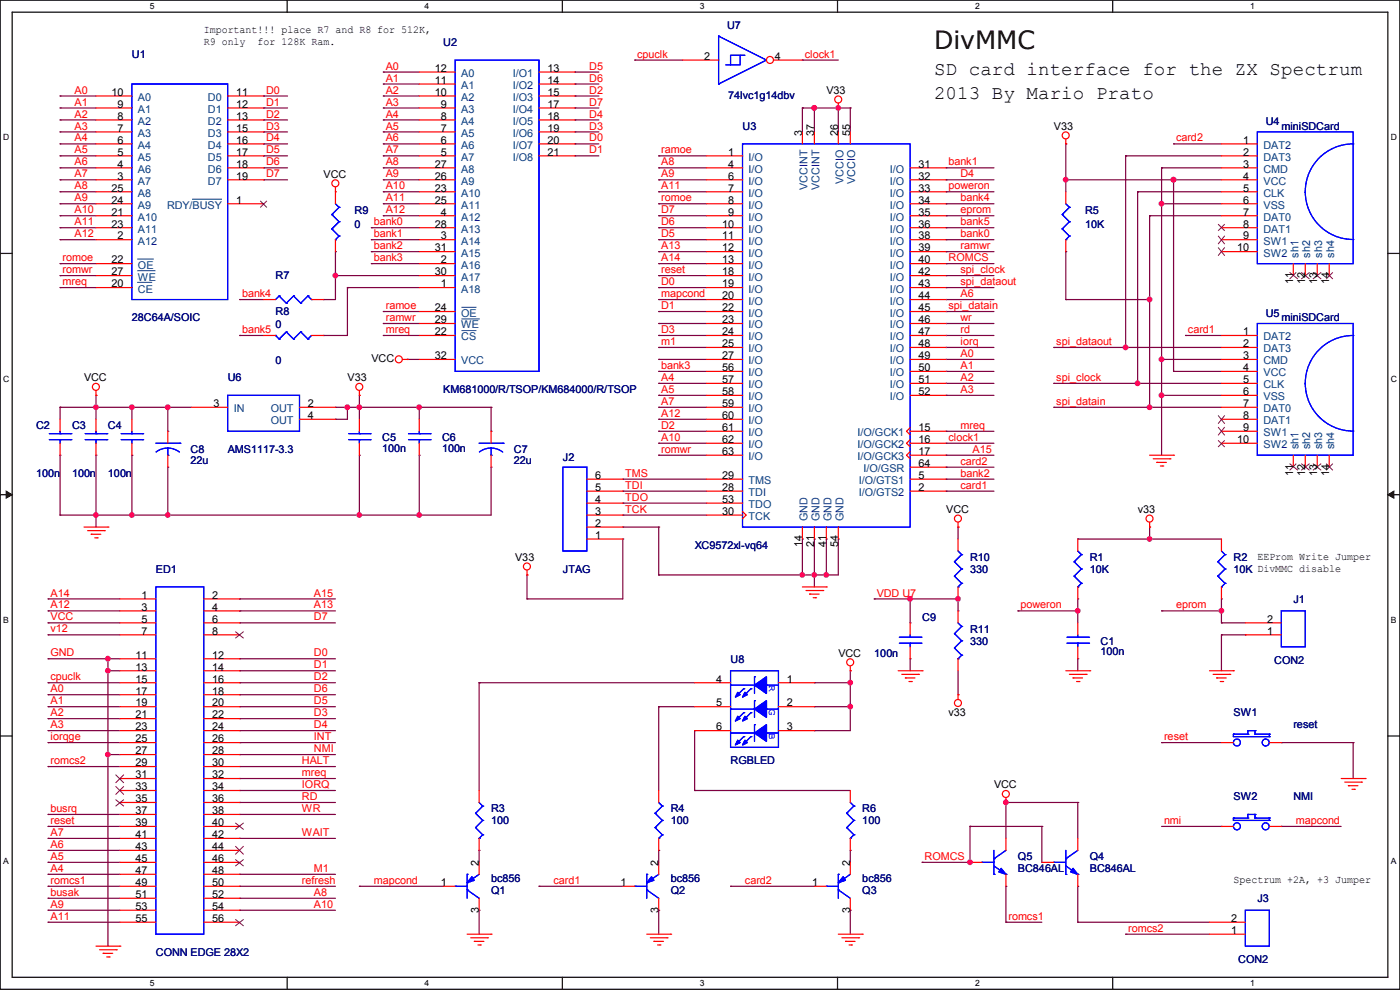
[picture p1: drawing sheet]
<svg xmlns="http://www.w3.org/2000/svg" width="297mm" height="210mm" viewBox="0 0 297 210" stroke-linecap="round" stroke-linejoin="round" font-family="sans-serif">
<defs><g id="words">
<text font-size="5.3" x="198.2" y="10.5">DivMMC</text>
<g font-size="4.1">
<text x="198.2" y="16">SD card interface for the ZX Spectrum</text>
<text x="198.2" y="21.1">2013 By Mario Prato</text>
</g>
<g font-size="2.3">
<text x="43.2" y="7">Important!!! place R7 and R8 for 512K,</text>
<text x="43.2" y="9.5">R9 only</text>
<text x="54.6" y="9.5">for 128K Ram.</text>
<text x="92.2" y="15.2">12</text>
<text x="92.2" y="17.8">11</text>
<text x="116.1" y="15.2">13</text>
<text x="116.1" y="17.8">14</text>
<text x="149.4" y="12.7">2</text>
<text x="164.4" y="12.7">4</text>
<text x="23.7" y="20.3">10</text>
<text x="24.9" y="22.9">9</text>
<text x="50.1" y="20.3">11</text>
<text x="50.1" y="22.9">12</text>
<text x="92.2" y="20.3">10</text>
<text x="93.5" y="22.9">9</text>
<text x="116.1" y="20.3">15</text>
<text x="116.1" y="22.9">17</text>
<text x="175.3" y="19.9">V33</text>
<text x="24.9" y="25.4">8</text>
<text x="24.9" y="27.9">7</text>
<text x="50.1" y="25.4">13</text>
<text x="50.1" y="27.9">15</text>
<text x="93.5" y="25.4">8</text>
<text x="93.5" y="27.9">7</text>
<text x="116.1" y="25.4">18</text>
<text x="116.1" y="27.9">19</text>
<text x="170.2" y="28.7" transform="rotate(-90 170.2 28.7)">3</text>
<text x="172.7" y="28.7" transform="rotate(-90 172.7 28.7)">37</text>
<text x="177.8" y="28.7" transform="rotate(-90 177.8 28.7)">26</text>
<text x="180.4" y="28.7" transform="rotate(-90 180.4 28.7)">55</text>
<text x="223.6" y="27.5">V33</text>
<text x="24.9" y="30.5">6</text>
<text x="24.9" y="33">5</text>
<text x="24.9" y="35.6">4</text>
<text x="50.1" y="30.5">16</text>
<text x="50.1" y="33">17</text>
<text x="50.1" y="35.6">18</text>
<text x="92.2" y="35.6">27</text>
<text x="93.5" y="30.5">6</text>
<text x="93.5" y="33">5</text>
<text x="116.1" y="30.5">20</text>
<text x="116.1" y="33">21</text>
<text x="154.5" y="33">1</text>
<text x="154.5" y="35.6">4</text>
<text x="194.9" y="35.6">31</text>
<text x="263.7" y="30.5">1</text>
<text x="263.7" y="33">2</text>
<text x="263.7" y="35.6">3</text>
<text x="23.7" y="40.6">25</text>
<text x="24.9" y="38.1">3</text>
<text x="50.1" y="38.1">19</text>
<text x="68.6" y="37.7">VCC</text>
<text x="92.2" y="38.1">26</text>
<text x="92.2" y="40.6">23</text>
<text x="154.5" y="38.1">6</text>
<text x="154.5" y="40.6">7</text>
<text x="194.9" y="38.1">32</text>
<text x="194.9" y="40.6">33</text>
<text x="263.7" y="38.1">4</text>
<text x="263.7" y="40.6">5</text>
<text x="23.7" y="43.2">24</text>
<text x="23.7" y="45.7">21</text>
<text x="50.1" y="43.2">1</text>
<text x="92.2" y="43.2">25</text>
<text x="93.5" y="45.7">4</text>
<text x="154.5" y="43.2">8</text>
<text x="154.5" y="45.7">9</text>
<text x="194.9" y="43.2">34</text>
<text x="194.9" y="45.7">35</text>
<text x="263.7" y="43.2">6</text>
<text x="263.7" y="45.7">7</text>
<text x="23.7" y="48.3">23</text>
<text x="24.9" y="50.8">2</text>
<text x="92.2" y="48.3">28</text>
<text x="92.2" y="53.3">31</text>
<text x="93.5" y="50.8">3</text>
<text x="153.2" y="50.8">11</text>
<text x="153.2" y="53.3">12</text>
<text x="153.2" y="48.3">10</text>
<text x="194.9" y="50.8">38</text>
<text x="194.9" y="53.3">39</text>
<text x="194.9" y="48.3">36</text>
<text x="262.4" y="53.3">10</text>
<text x="263.7" y="48.3">8</text>
<text x="263.7" y="50.8">9</text>
<text x="23.7" y="55.9">22</text>
<text x="23.7" y="58.4">27</text>
<text x="92.2" y="58.4">30</text>
<text x="93.5" y="55.9">2</text>
<text x="153.2" y="55.9">13</text>
<text x="153.2" y="58.4">18</text>
<text x="194.9" y="55.9">40</text>
<text x="194.9" y="58.4">42</text>
<text x="23.7" y="61">20</text>
<text x="93.5" y="61">1</text>
<text x="153.2" y="61">19</text>
<text x="153.2" y="63.5">20</text>
<text x="194.9" y="61">43</text>
<text x="194.9" y="63.5">44</text>
<text x="274.3" y="60.2" transform="rotate(-90 274.3 60.2)">11</text>
<text x="276.9" y="60.2" transform="rotate(-90 276.9 60.2)">12</text>
<text x="279.4" y="60.2" transform="rotate(-90 279.4 60.2)">13</text>
<text x="282" y="60.2" transform="rotate(-90 282 60.2)">14</text>
<text x="92.2" y="71.1">22</text>
<text x="92.2" y="68.6">29</text>
<text x="92.2" y="66">24</text>
<text x="153.2" y="66">22</text>
<text x="153.2" y="68.6">23</text>
<text x="153.2" y="71.1">24</text>
<text x="194.9" y="66">45</text>
<text x="194.9" y="68.6">46</text>
<text x="194.9" y="71.1">47</text>
<text x="263.7" y="71.1">1</text>
<text x="78.8" y="76.8">VCC</text>
<text x="92.2" y="76.2">32</text>
<text x="153.2" y="73.7">25</text>
<text x="153.2" y="76.2">27</text>
<text x="194.9" y="73.7">48</text>
<text x="194.9" y="76.2">49</text>
<text x="263.7" y="73.7">2</text>
<text x="263.7" y="76.2">3</text>
<text x="17.8" y="80.9">VCC</text>
<text x="73.7" y="80.9">V33</text>
<text x="153.2" y="78.7">56</text>
<text x="153.2" y="81.3">57</text>
<text x="153.2" y="83.8">58</text>
<text x="194.9" y="78.7">50</text>
<text x="194.9" y="81.3">51</text>
<text x="194.9" y="83.8">52</text>
<text x="263.7" y="78.7">4</text>
<text x="263.7" y="81.3">5</text>
<text x="263.7" y="83.8">6</text>
<text x="45.3" y="86.4">3</text>
<text x="65.3" y="86.4">2</text>
<text x="65.3" y="88.9">4</text>
<text x="153.2" y="86.4">59</text>
<text x="153.2" y="88.9">60</text>
<text x="263.7" y="86.4">7</text>
<text x="263.7" y="88.9">8</text>
<text x="153.2" y="91.4">61</text>
<text x="153.2" y="94">62</text>
<text x="194.9" y="91.4">15</text>
<text x="194.9" y="94">16</text>
<text x="262.4" y="94">10</text>
<text x="263.7" y="91.4">9</text>
<text x="126.3" y="101.6">6</text>
<text x="153.2" y="101.6">29</text>
<text x="153.2" y="96.5">63</text>
<text x="194.9" y="96.5">17</text>
<text x="194.9" y="99.1">64</text>
<text x="194.9" y="101.6">5</text>
<text x="274.3" y="100.9" transform="rotate(-90 274.3 100.9)">11</text>
<text x="276.9" y="100.9" transform="rotate(-90 276.9 100.9)">12</text>
<text x="279.4" y="100.9" transform="rotate(-90 279.4 100.9)">13</text>
<text x="282" y="100.9" transform="rotate(-90 282 100.9)">14</text>
<text x="126.3" y="106.7">4</text>
<text x="126.3" y="104.1">5</text>
<text x="153.2" y="106.7">53</text>
<text x="153.2" y="104.1">28</text>
<text x="194.9" y="104.1">2</text>
<text x="126.3" y="111.8">2</text>
<text x="126.3" y="109.2">3</text>
<text x="153.2" y="109.2">30</text>
<text x="200.7" y="108.8">VCC</text>
<text x="241.4" y="108.8">v33</text>
<text x="109.3" y="119">V33</text>
<text x="126.3" y="114.3">1</text>
<text x="170.2" y="116.1" transform="rotate(-90 170.2 116.1)">14</text>
<text x="172.7" y="116.1" transform="rotate(-90 172.7 116.1)">21</text>
<text x="175.3" y="116.1" transform="rotate(-90 175.3 116.1)">41</text>
<text x="177.8" y="116.1" transform="rotate(-90 177.8 116.1)">54</text>
<text x="266.7" y="118.7">EEProm Write Jumper</text>
<text x="30" y="127">1</text>
<text x="30" y="129.5">3</text>
<text x="45" y="127">2</text>
<text x="45" y="129.5">4</text>
<text x="30" y="132.1">5</text>
<text x="30" y="134.6">7</text>
<text x="45" y="132.1">6</text>
<text x="45" y="134.6">8</text>
<text x="268.8" y="134.6">1</text>
<text x="268.8" y="132.1">2</text>
<text x="28.7" y="139.7">11</text>
<text x="28.7" y="142.2">13</text>
<text x="45" y="139.7">12</text>
<text x="45" y="142.2">14</text>
<text x="177.9" y="139.3">VCC</text>
<text x="28.7" y="144.8">15</text>
<text x="28.7" y="147.3">17</text>
<text x="28.7" y="149.9">19</text>
<text x="45" y="144.8">16</text>
<text x="45" y="147.3">18</text>
<text x="45" y="149.9">20</text>
<text x="151.9" y="144.8">4</text>
<text x="151.9" y="149.9">5</text>
<text x="166.9" y="144.8">1</text>
<text x="166.9" y="149.9">2</text>
<text x="28.7" y="152.4">21</text>
<text x="28.7" y="154.9">23</text>
<text x="45" y="152.4">22</text>
<text x="45" y="154.9">24</text>
<text x="151.9" y="154.9">6</text>
<text x="166.9" y="154.9">3</text>
<text x="201.2" y="152">v33</text>
<text x="28.7" y="157.5">25</text>
<text x="28.7" y="160">27</text>
<text x="45" y="157.5">26</text>
<text x="45" y="160">28</text>
<text x="28.7" y="162.6">29</text>
<text x="28.7" y="165.1">31</text>
<text x="28.7" y="167.6">33</text>
<text x="45" y="162.6">30</text>
<text x="45" y="165.1">32</text>
<text x="45" y="167.6">34</text>
<text x="210.9" y="167.2">VCC</text>
<text x="28.7" y="170.2">35</text>
<text x="28.7" y="172.7">37</text>
<text x="45" y="170.2">36</text>
<text x="45" y="172.7">38</text>
<text x="28.7" y="175.3">39</text>
<text x="28.7" y="177.8">41</text>
<text x="45" y="175.3">40</text>
<text x="45" y="177.8">42</text>
<text x="28.7" y="180.3">43</text>
<text x="28.7" y="182.9">45</text>
<text x="28.7" y="185.4">47</text>
<text x="45" y="180.3">44</text>
<text x="45" y="182.9">46</text>
<text x="45" y="185.4">48</text>
<text x="101.6" y="183.7" transform="rotate(-90 101.6 183.7)">2</text>
<text x="139.7" y="183.7" transform="rotate(-90 139.7 183.7)">2</text>
<text x="180.4" y="183.7" transform="rotate(-90 180.4 183.7)">2</text>
<text x="28.7" y="188">49</text>
<text x="28.7" y="190.5">51</text>
<text x="45" y="188">50</text>
<text x="45" y="190.5">52</text>
<text x="93.5" y="188">1</text>
<text x="131.6" y="188">1</text>
<text x="172.3" y="188">1</text>
<text x="261.7" y="187.3">Spectrum +2A, +3 Jumper</text>
<text x="28.7" y="193">53</text>
<text x="28.7" y="195.6">55</text>
<text x="45" y="193">54</text>
<text x="45" y="195.6">56</text>
<text x="101.6" y="193.6" transform="rotate(-90 101.6 193.6)">3</text>
<text x="139.7" y="193.6" transform="rotate(-90 139.7 193.6)">3</text>
<text x="180.4" y="193.6" transform="rotate(-90 180.4 193.6)">3</text>
<text x="261.2" y="195.6">2</text>
<text x="261.2" y="198.1">1</text>
</g>
<g font-size="2.3" fill="#000080">
<text x="94" y="9.7">U2</text>
<text x="154.2" y="6.2">U7</text>
<text x="28" y="12.3">U1</text>
<text x="154.5" y="20.9">74lvc1g14dbv</text>
<text x="157.5" y="27.5">U3</text>
<text x="268.5" y="26.5">U4</text>
<text x="271.8" y="27.5">miniSDCard</text>
<text x="75.2" y="45.3">R9</text>
<text x="230.2" y="45.3">R5</text>
<text x="75.2" y="48.3">0</text>
<text x="230.2" y="48.3">10K</text>
<text x="58.5" y="59.3">R7</text>
<text x="28" y="68.2">28C64A/SOIC</text>
<text x="58.5" y="66.9">R8</text>
<text x="58.5" y="69.7">0</text>
<text x="268.5" y="67.1">U5</text>
<text x="271.8" y="68.2">miniSDCard</text>
<text x="58.5" y="77.3">0</text>
<text x="48.3" y="80.9">U6</text>
<text x="94" y="83.4">KM681000/R/TSOP/KM684000/R/TSOP</text>
<text x="7.7" y="91">C2</text>
<text x="15.3" y="91">C3</text>
<text x="22.9" y="91">C4</text>
<text x="81.1" y="93.6">C5</text>
<text x="81.1" y="95.8">100n</text>
<text x="93.8" y="93.6">C6</text>
<text x="93.8" y="95.8">100n</text>
<text x="7.7" y="101.2">100n</text>
<text x="15.3" y="101.2">100n</text>
<text x="22.9" y="101.2">100n</text>
<text x="40.4" y="96.1">C8</text>
<text x="40.4" y="98.4">22u</text>
<text x="48.3" y="96.1">AMS1117-3.3</text>
<text x="109" y="96.1">C7</text>
<text x="109" y="98.4">22u</text>
<text x="119.4" y="97.9">J2</text>
<text x="147.4" y="116.4">XC9572xl-vq64</text>
<text x="205.8" y="119">R10</text>
<text x="231.2" y="119">R1</text>
<text x="261.7" y="119">R2</text>
<text x="33.1" y="121.5">ED1</text>
<text x="119.4" y="121.5">JTAG</text>
<text x="205.8" y="121.5">330</text>
<text x="231.2" y="121.5">10K</text>
<text x="261.7" y="121.5">10K DivMMC disable</text>
<text x="195.6" y="131.7">C9</text>
<text x="274.4" y="127.8">J1</text>
<text x="205.8" y="134.2">R11</text>
<text x="205.8" y="136.7">330</text>
<text x="233.5" y="136.7">C1</text>
<text x="155" y="140.5">U8</text>
<text x="185.5" y="139.3">100n</text>
<text x="233.5" y="139">100n</text>
<text x="270.3" y="140.8">CON2</text>
<text x="261.7" y="152">SW1</text>
<text x="274.4" y="154.5">reset</text>
<text x="155" y="162.1">RGBLED</text>
<text x="104.2" y="172.3">R3</text>
<text x="142.3" y="172.3">R4</text>
<text x="182.9" y="172.3">R6</text>
<text x="261.7" y="169.8">SW2</text>
<text x="274.4" y="169.8">NMI</text>
<text x="104.2" y="174.8">100</text>
<text x="142.3" y="174.8">100</text>
<text x="182.9" y="174.8">100</text>
<text x="216" y="182.5">Q5</text>
<text x="216" y="185">BC846AL</text>
<text x="231.2" y="182.5">Q4</text>
<text x="231.2" y="185">BC846AL</text>
<text x="104.2" y="189.6">Q1</text>
<text x="104.2" y="187">bc856</text>
<text x="142.3" y="189.6">Q2</text>
<text x="142.3" y="187">bc856</text>
<text x="182.9" y="189.6">Q3</text>
<text x="182.9" y="187">bc856</text>
<text x="266.8" y="191.3">J3</text>
<text x="33.1" y="202.8">CONN EDGE 28X2</text>
<text x="262.7" y="204.3">CON2</text>
</g>
<g font-size="2.3" fill="#f00">
<text x="81.8" y="14.8">A0</text>
<text x="81.8" y="17.3">A1</text>
<text x="125" y="17.3">D6</text>
<text x="125" y="14.8">D5</text>
<text x="135.2" y="12.2">cpuclk</text>
<text x="170.7" y="12.2">clock1</text>
<text x="15.8" y="19.9">A0</text>
<text x="15.8" y="22.4">A1</text>
<text x="56.4" y="22.4">D1</text>
<text x="56.4" y="19.9">D0</text>
<text x="81.8" y="22.4">A3</text>
<text x="81.8" y="19.9">A2</text>
<text x="125" y="19.9">D2</text>
<text x="125" y="22.4">D7</text>
<text x="15.8" y="24.9">A2</text>
<text x="15.8" y="27.5">A3</text>
<text x="56.4" y="24.9">D2</text>
<text x="56.4" y="27.5">D3</text>
<text x="81.8" y="27.5">A5</text>
<text x="81.8" y="24.9">A4</text>
<text x="125" y="27.5">D3</text>
<text x="125" y="24.9">D4</text>
<text x="15.8" y="30">A4</text>
<text x="15.8" y="32.6">A5</text>
<text x="15.8" y="35.1">A6</text>
<text x="56.4" y="32.6">D5</text>
<text x="56.4" y="30">D4</text>
<text x="56.4" y="35.1">D6</text>
<text x="81.8" y="30">A6</text>
<text x="81.8" y="32.6">A7</text>
<text x="81.8" y="35.1">A8</text>
<text x="125" y="32.6">D1</text>
<text x="125" y="30">D0</text>
<text x="140.3" y="35.1">A8</text>
<text x="140.3" y="32.6">ramoe</text>
<text x="201.2" y="35.1">bank1</text>
<text x="249.5" y="30">card2</text>
<text x="15.8" y="37.6">A7</text>
<text x="15.8" y="40.2">A8</text>
<text x="56.4" y="37.6">D7</text>
<text x="81.8" y="37.6">A9</text>
<text x="81.8" y="40.2">A10</text>
<text x="140.3" y="40.2">A11</text>
<text x="140.3" y="37.6">A9</text>
<text x="201.2" y="40.2">poweron</text>
<text x="203.8" y="37.6">D4</text>
<text x="15.8" y="42.7">A9</text>
<text x="15.8" y="45.3">A10</text>
<text x="15.8" y="47.8">A11</text>
<text x="79.3" y="47.8">bank0</text>
<text x="81.8" y="42.7">A11</text>
<text x="81.8" y="45.3">A12</text>
<text x="140.3" y="47.8">D6</text>
<text x="140.3" y="45.3">D7</text>
<text x="140.3" y="42.7">romoe</text>
<text x="203.8" y="42.7">bank4</text>
<text x="203.8" y="47.8">bank5</text>
<text x="203.8" y="45.3">eprom</text>
<text x="15.8" y="50.3">A12</text>
<text x="79.3" y="50.3">bank1</text>
<text x="79.3" y="52.9">bank2</text>
<text x="140.3" y="52.9">A13</text>
<text x="140.3" y="50.3">D5</text>
<text x="203.8" y="50.3">bank0</text>
<text x="203.8" y="52.9">ramwr</text>
<text x="13.3" y="55.4">romoe</text>
<text x="13.3" y="58">romwr</text>
<text x="79.3" y="55.4">bank3</text>
<text x="140.3" y="55.4">A14</text>
<text x="140.3" y="58">reset</text>
<text x="201.2" y="55.4">ROMCS</text>
<text x="203.8" y="58">spi_clock</text>
<text x="13.3" y="60.5">mreq</text>
<text x="51.4" y="63">bank4</text>
<text x="81.8" y="65.6">ramoe</text>
<text x="140.3" y="60.5">D0</text>
<text x="140.3" y="65.6">D1</text>
<text x="140.3" y="63">mapcond</text>
<text x="201.2" y="65.6">spi_datain</text>
<text x="203.8" y="60.5">spi_dataout</text>
<text x="203.8" y="63">A6</text>
<text x="51.4" y="70.7">bank5</text>
<text x="81.8" y="70.7">mreq</text>
<text x="81.8" y="68.1">ramwr</text>
<text x="140.3" y="70.7">D3</text>
<text x="203.8" y="70.7">rd</text>
<text x="203.8" y="68.1">wr</text>
<text x="252" y="70.7">card1</text>
<text x="140.3" y="73.2">m1</text>
<text x="203.8" y="75.7">A0</text>
<text x="203.8" y="73.2">iorq</text>
<text x="224.1" y="73.2">spi_dataout</text>
<text x="140.3" y="78.3">bank3</text>
<text x="140.3" y="80.8">A4</text>
<text x="140.3" y="83.4">A5</text>
<text x="203.8" y="78.3">A1</text>
<text x="203.8" y="83.4">A3</text>
<text x="203.8" y="80.8">A2</text>
<text x="224.1" y="80.8">spi_clock</text>
<text x="140.3" y="88.4">A12</text>
<text x="140.3" y="85.9">A7</text>
<text x="224.1" y="85.9">spi_datain</text>
<text x="140.3" y="91">D2</text>
<text x="140.3" y="93.5">A10</text>
<text x="201.2" y="93.5">clock1</text>
<text x="203.8" y="91">mreq</text>
<text x="132.6" y="101.1">TMS</text>
<text x="140.3" y="96.1">romwr</text>
<text x="203.8" y="98.6">card2</text>
<text x="203.8" y="101.1">bank2</text>
<text x="206.3" y="96.1">A15</text>
<text x="132.6" y="103.7">TDI</text>
<text x="132.6" y="106.2">TDO</text>
<text x="203.8" y="103.7">card1</text>
<text x="132.6" y="108.8">TCK</text>
<text x="10.7" y="129.1">A12</text>
<text x="10.7" y="131.6">VCC</text>
<text x="10.7" y="126.5">A14</text>
<text x="66.6" y="129.1">A13</text>
<text x="66.6" y="126.5">A15</text>
<text x="66.6" y="131.6">D7</text>
<text x="186" y="126.5">VDD U7</text>
<text x="216.5" y="129.1">poweron</text>
<text x="249.5" y="129.1">eprom</text>
<text x="10.7" y="134.2">v12</text>
<text x="10.7" y="139.2">GND</text>
<text x="66.6" y="141.8">D1</text>
<text x="66.6" y="139.2">D0</text>
<text x="10.7" y="146.9">A0</text>
<text x="10.7" y="149.4">A1</text>
<text x="10.7" y="144.3">cpuclk</text>
<text x="66.6" y="149.4">D5</text>
<text x="66.6" y="146.9">D6</text>
<text x="66.6" y="144.3">D2</text>
<text x="10.7" y="151.9">A2</text>
<text x="10.7" y="154.5">A3</text>
<text x="66.6" y="154.5">D4</text>
<text x="66.6" y="151.9">D3</text>
<text x="10.7" y="157">iorqge</text>
<text x="66.6" y="157">INT</text>
<text x="66.6" y="159.6">NMI</text>
<text x="246.9" y="157">reset</text>
<text x="10.7" y="162.1">romcs2</text>
<text x="64.1" y="167.2">IORQ</text>
<text x="64.1" y="162.1">HALT</text>
<text x="64.1" y="164.6">mreq</text>
<text x="10.7" y="172.3">busrq</text>
<text x="64.1" y="169.7">RD</text>
<text x="64.1" y="172.3">WR</text>
<text x="10.7" y="174.8">reset</text>
<text x="10.7" y="177.3">A7</text>
<text x="10.7" y="179.9">A6</text>
<text x="64.1" y="177.3">WAIT</text>
<text x="246.9" y="174.8">nmi</text>
<text x="274.9" y="174.8">mapcond</text>
<text x="10.7" y="185">A4</text>
<text x="10.7" y="182.4">A5</text>
<text x="66.6" y="185">M1</text>
<text x="196.1" y="182.4">ROMCS</text>
<text x="10.7" y="187.5">romcs1</text>
<text x="10.7" y="190">busak</text>
<text x="64.1" y="187.5">refresh</text>
<text x="66.6" y="190">A8</text>
<text x="79.3" y="187.5">mapcond</text>
<text x="117.4" y="187.5">card1</text>
<text x="158" y="187.5">card2</text>
<text x="10.7" y="195.1">A11</text>
<text x="10.7" y="192.6">A9</text>
<text x="66.6" y="192.6">A10</text>
<text x="213.9" y="195.1">romcs1</text>
<text x="239.3" y="197.7">romcs2</text>
</g>
<g font-size="2.3" fill="#004080">
<text x="97.8" y="16.3">A0</text>
<text x="108.8" y="16.3">I/O1</text>
<text x="29.3" y="21.4">A0</text>
<text x="29.3" y="24">A1</text>
<text x="44.1" y="21.4">D0</text>
<text x="44.1" y="24">D1</text>
<text x="97.8" y="18.9">A1</text>
<text x="97.8" y="21.4">A2</text>
<text x="97.8" y="24">A3</text>
<text x="108.8" y="18.9">I/O2</text>
<text x="108.8" y="21.4">I/O3</text>
<text x="108.8" y="24">I/O4</text>
<text x="29.3" y="26.5">A2</text>
<text x="29.3" y="29">A3</text>
<text x="44.1" y="26.5">D2</text>
<text x="44.1" y="29">D3</text>
<text x="97.8" y="26.5">A4</text>
<text x="97.8" y="29">A5</text>
<text x="108.8" y="26.5">I/O5</text>
<text x="108.8" y="29">I/O6</text>
<text x="29.3" y="31.6">A4</text>
<text x="29.3" y="34.1">A5</text>
<text x="44.1" y="31.6">D4</text>
<text x="44.1" y="34.1">D5</text>
<text x="97.8" y="31.6">A6</text>
<text x="97.8" y="34.1">A7</text>
<text x="108.8" y="31.6">I/O7</text>
<text x="108.8" y="34.1">I/O8</text>
<text x="158.8" y="34.1">I/O</text>
<text x="268" y="31.6">DAT2</text>
<text x="268" y="34.1">DAT3</text>
<text x="29.3" y="36.7">A6</text>
<text x="29.3" y="39.2">A7</text>
<text x="29.3" y="41.7">A8</text>
<text x="44.1" y="36.7">D6</text>
<text x="44.1" y="39.2">D7</text>
<text x="97.8" y="36.7">A8</text>
<text x="97.8" y="39.2">A9</text>
<text x="97.8" y="41.7">A10</text>
<text x="158.8" y="36.7">I/O</text>
<text x="158.8" y="39.2">I/O</text>
<text x="158.8" y="41.7">I/O</text>
<text x="171.3" y="40.3" transform="rotate(-90 171.3 40.3)">VCCINT</text>
<text x="173.8" y="40.3" transform="rotate(-90 173.8 40.3)">VCCINT</text>
<text x="178.9" y="39" transform="rotate(-90 178.9 39)">VCCIO</text>
<text x="181.5" y="39" transform="rotate(-90 181.5 39)">VCCIO</text>
<text x="188.8" y="36.7">I/O</text>
<text x="188.8" y="39.2">I/O</text>
<text x="188.8" y="41.7">I/O</text>
<text x="268" y="36.7">CMD</text>
<text x="268" y="39.2">VCC</text>
<text x="268" y="41.7">CLK</text>
<text x="29.3" y="44.3">A9</text>
<text x="29.3" y="46.8">A10</text>
<text x="35.4" y="44.3">RDY/BUSY</text>
<text x="97.8" y="44.3">A11</text>
<text x="97.8" y="46.8">A12</text>
<text x="158.8" y="44.3">I/O</text>
<text x="158.8" y="46.8">I/O</text>
<text x="188.8" y="44.3">I/O</text>
<text x="188.8" y="46.8">I/O</text>
<text x="268" y="44.3">VSS</text>
<text x="268" y="46.8">DAT0</text>
<text x="29.3" y="49.4">A11</text>
<text x="29.3" y="51.9">A12</text>
<text x="97.8" y="49.4">A13</text>
<text x="97.8" y="51.9">A14</text>
<text x="158.8" y="51.9">I/O</text>
<text x="158.8" y="49.4">I/O</text>
<text x="188.8" y="51.9">I/O</text>
<text x="188.8" y="49.4">I/O</text>
<text x="268" y="49.4">DAT1</text>
<text x="268" y="51.9">SW1</text>
<text x="29.3" y="57">OE</text>
<text x="29.3" y="59.5">WE</text>
<text x="97.8" y="54.4">A15</text>
<text x="97.8" y="57">A16</text>
<text x="97.8" y="59.5">A17</text>
<text x="158.8" y="54.4">I/O</text>
<text x="158.8" y="57">I/O</text>
<text x="158.8" y="59.5">I/O</text>
<text x="188.8" y="54.4">I/O</text>
<text x="188.8" y="57">I/O</text>
<text x="188.8" y="59.5">I/O</text>
<text x="268" y="54.4">SW2</text>
<text x="275.4" y="54.7" transform="rotate(-90 275.4 54.7)">sh1</text>
<text x="278" y="54.7" transform="rotate(-90 278 54.7)">sh2</text>
<text x="280.5" y="54.7" transform="rotate(-90 280.5 54.7)">sh3</text>
<text x="283.1" y="54.7" transform="rotate(-90 283.1 54.7)">sh4</text>
<text x="29.3" y="62.1">CE</text>
<text x="97.8" y="62.1">A18</text>
<text x="158.8" y="62.1">I/O</text>
<text x="158.8" y="64.6">I/O</text>
<text x="188.8" y="62.1">I/O</text>
<text x="188.8" y="64.6">I/O</text>
<text x="97.8" y="69.7">WE</text>
<text x="97.8" y="67.1">OE</text>
<text x="158.8" y="67.1">I/O</text>
<text x="158.8" y="69.7">I/O</text>
<text x="188.8" y="67.1">I/O</text>
<text x="188.8" y="69.7">I/O</text>
<text x="97.8" y="72.2">CS</text>
<text x="97.8" y="77.3">VCC</text>
<text x="158.8" y="72.2">I/O</text>
<text x="158.8" y="74.8">I/O</text>
<text x="158.8" y="77.3">I/O</text>
<text x="188.8" y="72.2">I/O</text>
<text x="188.8" y="74.8">I/O</text>
<text x="188.8" y="77.3">I/O</text>
<text x="268" y="72.2">DAT2</text>
<text x="268" y="74.8">DAT3</text>
<text x="268" y="77.3">CMD</text>
<text x="158.8" y="79.8">I/O</text>
<text x="158.8" y="82.4">I/O</text>
<text x="188.8" y="79.8">I/O</text>
<text x="188.8" y="82.4">I/O</text>
<text x="268" y="79.8">VCC</text>
<text x="268" y="82.4">CLK</text>
<text x="49.6" y="87.5">IN</text>
<text x="57.5" y="87.5">OUT</text>
<text x="158.8" y="84.9">I/O</text>
<text x="158.8" y="87.5">I/O</text>
<text x="188.8" y="84.9">I/O</text>
<text x="268" y="84.9">VSS</text>
<text x="268" y="87.5">DAT0</text>
<text x="57.5" y="90">OUT</text>
<text x="158.8" y="90">I/O</text>
<text x="158.8" y="92.5">I/O</text>
<text x="158.8" y="95.1">I/O</text>
<text x="181.9" y="92.5">I/O/GCK1</text>
<text x="181.9" y="95.1">I/O/GCK2</text>
<text x="268" y="90">DAT1</text>
<text x="268" y="92.5">SW1</text>
<text x="268" y="95.1">SW2</text>
<text x="275.4" y="95.3" transform="rotate(-90 275.4 95.3)">sh1</text>
<text x="278" y="95.3" transform="rotate(-90 278 95.3)">sh2</text>
<text x="280.5" y="95.3" transform="rotate(-90 280.5 95.3)">sh3</text>
<text x="283.1" y="95.3" transform="rotate(-90 283.1 95.3)">sh4</text>
<text x="158.8" y="97.6">I/O</text>
<text x="181.9" y="97.6">I/O/GCK3</text>
<text x="183.2" y="100.2">I/O/GSR</text>
<text x="158.8" y="107.8">TDO</text>
<text x="158.8" y="105.2">TDI</text>
<text x="158.8" y="102.7">TMS</text>
<text x="182.2" y="102.7">I/O/GTS1</text>
<text x="182.2" y="105.2">I/O/GTS2</text>
<text x="158.8" y="110.3">TCK</text>
<text x="171.3" y="110.5" transform="rotate(-90 171.3 110.5)">GND</text>
<text x="173.8" y="110.5" transform="rotate(-90 173.8 110.5)">GND</text>
<text x="176.4" y="110.5" transform="rotate(-90 176.4 110.5)">GND</text>
<text x="178.9" y="110.5" transform="rotate(-90 178.9 110.5)">GND</text>
</g>
<g font-size="2.1" fill="#00f">
<text x="163.2" y="145.3" transform="rotate(90 163.2 145.3)">R</text>
<text x="163.2" y="150.4" transform="rotate(90 163.2 150.4)">G</text>
<text x="163.2" y="155.5" transform="rotate(90 163.2 155.5)">B</text>
</g>
<g font-size="1.8">
<text x="31.8" y="1.9">5</text>
<text x="90.1" y="1.9">4</text>
<text x="148.5" y="1.9">3</text>
<text x="206.8" y="1.9">2</text>
<text x="265.2" y="1.9">1</text>
<text x=".7" y="29.8">D</text>
<text x="295.1" y="29.8">D</text>
<text x=".7" y="80.9">C</text>
<text x="295.1" y="80.9">C</text>
<text x=".7" y="132.1">B</text>
<text x="295.1" y="132.1">B</text>
<text x=".7" y="183.3">A</text>
<text x="295.1" y="183.3">A</text>
<text x="31.8" y="209.2">5</text>
<text x="90.1" y="209.2">4</text>
<text x="148.5" y="209.2">3</text>
<text x="206.8" y="209.2">2</text>
<text x="265.2" y="209.2">1</text>
</g>
</g></defs>
<path d="M0 0h297v209.8h-297zM2.6 2.6h291.8v204.7h-291.8z" fill="none" stroke="#000" stroke-width=".25"/>
<g fill="#fff">
<path d="M31.7 .3h1v2h-1z"/>
<path d="M31.7 207.6h1v1.9h-1z"/>
</g>
<path d="M60.9 0v2.6M60.9 207.3v2.5" fill="none" stroke="#000" stroke-width=".25"/>
<g fill="#fff">
<path d="M90.1 .3h1v2h-1z"/>
<path d="M90.1 207.6h1v1.9h-1z"/>
</g>
<path d="M119.3 0v2.6M119.3 207.3v2.5" fill="none" stroke="#000" stroke-width=".25"/>
<g fill="#fff">
<path d="M148.5 .3h.9v2h-.9z"/>
<path d="M148.5 207.6h.9v1.9h-.9z"/>
</g>
<path d="M177.7 0v2.6M177.7 207.3v2.5" fill="none" stroke="#000" stroke-width=".25"/>
<g fill="#fff">
<path d="M206.8 .3h1v2h-1z"/>
<path d="M206.8 207.6h1v1.9h-1z"/>
</g>
<path d="M236.1 0v2.6M236.1 207.3v2.5" fill="none" stroke="#000" stroke-width=".25"/>
<g fill="#fff">
<path d="M265.2 .3h1v2h-1z"/>
<path d="M265.2 207.6h1v1.9h-1z"/>
<path d="M.7 28.2h1.2v1.9h-1.2z"/>
<path d="M295.1 28.2h1.2v1.9h-1.2z"/>
<path d="M.7 79.3h1.2v2h-1.2z"/>
<path d="M295.1 79.3h1.2v2h-1.2z"/>
</g>
<path d="M0 53.8h2.6M294.4 53.8h2.6" fill="none" stroke="#000" stroke-width=".25"/>
<g fill="#fff">
<path d="M.7 130.5h1.2v2h-1.2z"/>
<path d="M295.1 130.5h1.1v2h-1.1z"/>
</g>
<path d="M0 104.9h2.6M294.4 104.9h2.6" fill="none" stroke="#000" stroke-width=".25"/>
<path d="M1.3 104.2l1.3 .7-1.3 .8zM294.4 104.9l1.3-.7v1.5z" fill="#000" stroke="#000" stroke-width=".21"/>
<g fill="#fff">
<path d="M.7 181.7h1.2v2h-1.2z"/>
<path d="M295.1 181.7h1.1v2h-1.1z"/>
</g>
<path d="M0 156.1h2.6M294.4 156.1h2.6" fill="none" stroke="#000" stroke-width=".25"/>
<g fill="none" stroke="#800040" stroke-width=".25">
<path d="M81.3 15.3h.1M81.3 17.8h.1M81.3 17.8h7.6M81.3 15.3h7.6M122 17.8h.1M122 15.3h.1M122 17.8h5M122 15.3h5M134.7 12.7h.1M134.7 12.7h10.1M170.2 12.7h.1M170.2 12.7h7.6"/>
<path d="M12.7 20.4h.1M12.7 22.9h.1M12.7 25.4h.1M12.7 28h.1M12.7 30.5h.1M12.7 33.1h.1M12.7 35.6h.1M12.7 38.1h.1M12.7 33.1h7.7M12.7 38.1h7.7M12.7 25.4h7.7M12.7 30.5h7.7"/>
<path d="M12.7 22.9h7.7M12.7 20.4h7.7M12.7 28h7.7M12.7 35.6h7.7M55.9 33.1h.1M55.9 38.1h.1M55.9 25.4h.1M55.9 30.5h.1M55.9 22.9h.1M55.9 20.4h.1M55.9 28h.1M55.9 35.6h.1"/>
<path d="M55.9 33.1h5.1M55.9 38.1h5.1M55.9 25.4h5.1M55.9 30.5h5.1M55.9 22.9h5.1M55.9 20.4h5.1M55.9 28h5.1M55.9 35.6h5.1M81.3 30.5h.1M81.3 33.1h.1M81.3 38.1h.1M81.3 35.6h.1"/>
<path d="M81.3 28h.1M81.3 22.9h.1M81.3 20.4h.1M81.3 25.4h.1M81.3 33.1h7.6M81.3 38.1h7.6M81.3 25.4h7.6M81.3 30.5h7.6M81.3 22.9h7.6M81.3 20.4h7.6M81.3 28h7.6M81.3 35.6h7.6"/>
<path d="M122 28h.1M122 33.1h.1M122 20.4h.1M122 22.9h.1M122 25.4h.1M122 30.5h.1M122 33.1h5M122 25.4h5M122 30.5h5M122 22.9h5M122 20.4h5M122 28h5"/>
<path d="M139.7 35.6h.1M139.7 33.1h.1M139.7 38.1h.1M139.7 33.1h10.2M139.7 38.1h10.2M139.7 35.6h10.2M170.2 22.9h.1M170.2 22.9h10.2M170.2 22.9v5.1M172.8 22.9h.1M172.8 22.9v5.1M177.8 22.9h.1"/>
<path d="M177.8 22.9v5.1M180.4 22.9h.1M180.4 22.9v5.1M200.7 35.6h.1M200.7 38.1h.1M200.7 38.1h10.2M200.7 35.6h10.2M226.1 38.1h.1M226.1 30.5h.1M226.1 38.1h33M226.1 30.5v10.2M238.8 33.1h.1"/>
<path d="M238.8 33.1h20.3M238.8 33.1v40.6M246.4 35.6h.1M246.4 35.6h12.7M246.4 35.6v61M249 30.5h.1M249 38.1h.1M249 30.5h10.1M249 38.1v40.7M12.7 40.7h.1M12.7 43.2h.1M12.7 45.8h.1"/>
<path d="M12.7 48.3h.1M12.7 50.8h.1M12.7 55.9h.1M12.7 58.5h.1M12.7 40.7h7.7M12.7 43.2h7.7M12.7 45.8h7.7M12.7 48.3h7.7M12.7 50.8h7.7M12.7 55.9h7.7M12.7 58.5h7.7M71.2 58.5h.1"/>
<path d="M71.2 53.4h.1M71.2 58.5h17.7M71.2 53.4v10.1h-2.6M78.8 48.3h.1M78.8 50.8h.1M78.8 53.4h.1M78.8 55.9h.1M78.8 48.3h10.1M78.8 50.8h10.1M78.8 55.9h10.1M78.8 53.4h10.1M81.3 43.2h.1"/>
<path d="M81.3 45.8h.1M81.3 40.7h.1M81.3 40.7h7.6M81.3 43.2h7.6M81.3 45.8h7.6M139.7 40.7h.1M139.7 48.3h.1M139.7 45.8h.1M139.7 43.2h.1M139.7 55.9h.1M139.7 53.4h.1M139.7 50.8h.1"/>
<path d="M139.7 58.5h.1M139.7 40.7h10.2M139.7 43.2h10.2M139.7 45.8h10.2M139.7 48.3h10.2M139.7 50.8h10.2M139.7 55.9h10.2M139.7 58.5h10.2M139.7 53.4h10.2M200.7 43.2h.1M200.7 40.7h.1M200.7 50.8h.1"/>
<path d="M200.7 48.3h.1M200.7 45.8h.1M200.7 55.9h.1M200.7 53.4h.1M200.7 58.5h.1M200.7 40.7h10.2M200.7 43.2h10.2M200.7 45.8h10.2M200.7 48.3h10.2M200.7 50.8h10.2M200.7 55.9h10.2M200.7 58.5h10.2"/>
<path d="M200.7 53.4h10.2M226.1 53.4h.1M226.1 53.4v10.1M241.3 40.7h.1M241.3 40.7h17.8M241.3 40.7v40.6M243.9 45.8h.1M243.9 45.8h15.2M243.9 45.8v40.6M246.4 43.2h.1M246.4 43.2h12.7M12.7 61h.1"/>
<path d="M12.7 61h7.7M50.8 63.5h.1M50.8 71.2h.1M50.8 71.2h5.1M50.8 63.5h5.1M68.6 63.5h.1M68.6 71.2h.1M73.7 61h.1M73.7 61h15.2M73.7 61v10.2h-5.1M81.3 66.1h.1M81.3 71.2h.1"/>
<path d="M81.3 68.6h.1M81.3 66.1h7.6M81.3 71.2h7.6M81.3 68.6h7.6M86.4 76.2h.1M86.4 76.2h2.5M139.7 61h.1M139.7 68.6h.1M139.7 66.1h.1M139.7 63.5h.1M139.7 76.2h.1M139.7 73.7h.1"/>
<path d="M139.7 71.2h.1M139.7 78.8h.1M139.7 76.2h10.2M139.7 61h10.2M139.7 66.1h10.2M139.7 71.2h10.2M139.7 68.6h10.2M139.7 73.7h10.2M139.7 78.8h10.2M139.7 63.5h10.2M200.7 61h.1M200.7 63.5h.1"/>
<path d="M200.7 71.2h.1M200.7 68.6h.1M200.7 66.1h.1M200.7 76.2h.1M200.7 73.7h.1M200.7 78.8h.1M200.7 76.2h10.2M200.7 61h10.2M200.7 66.1h10.2M200.7 71.2h10.2M200.7 68.6h10.2M200.7 73.7h10.2"/>
<path d="M200.7 78.8h10.2M200.7 63.5h10.2M223.6 73.7h.1M223.6 73.7h35.5M226.1 63.5h.1M226.1 63.5h17.8M238.8 73.7h.1M243.9 63.5h.1M246.4 76.2h.1M246.4 76.2h12.7M249 78.8h.1M249 78.8h10.1"/>
<path d="M251.5 71.2h.1M251.5 71.2h7.6M12.7 86.4h.1M12.7 96.6h.1M12.7 86.4h28M12.7 86.4v2.5M12.7 96.6v12.7M20.4 83.9h.1M20.4 96.6h.1M20.4 86.4h.1M20.4 83.9v5M20.4 96.6v15.2"/>
<path d="M28 96.6h.1M28 86.4h.1M28 86.4v2.5M28 96.6v12.7M35.6 86.4h.1M35.6 91.5h.1M35.6 99.1h.1M35.6 86.4v5.1M35.6 99.1v10.2M71.2 88.9h.1M71.2 86.4h.1M71.2 86.4h33"/>
<path d="M73.7 86.4h.1M73.7 86.4v2.5h-2.5M76.2 83.9h.1M76.2 86.4h.1M76.2 96.6h.1M76.2 83.9v5M76.2 96.6v12.7M88.9 96.6h.1M88.9 86.4h.1M88.9 86.4v2.5M88.9 96.6v12.7M104.2 86.4h.1"/>
<path d="M104.2 91.5h.1M104.2 99.1h.1M104.2 99.1v10.2h-91.5M104.2 86.4v5.1M139.7 96.6h.1M139.7 81.3h.1M139.7 83.9h.1M139.7 88.9h.1M139.7 86.4h.1M139.7 91.5h.1M139.7 94h.1M139.7 81.3h10.2"/>
<path d="M139.7 83.9h10.2M139.7 86.4h10.2M139.7 96.6h10.2M139.7 88.9h10.2M139.7 91.5h10.2M139.7 94h10.2M200.7 83.9h.1M200.7 81.3h.1M200.7 91.5h.1M200.7 94h.1M200.7 96.6h.1M200.7 99.1h.1"/>
<path d="M200.7 81.3h10.2M200.7 83.9h10.2M200.7 96.6h10.2M200.7 91.5h10.2M200.7 94h10.2M200.7 99.1h10.2M223.6 81.3h.1M223.6 86.4h.1M223.6 81.3h35.5M223.6 86.4h35.5M241.3 81.3h.1M243.9 86.4h.1"/>
<path d="M246.4 83.9h.1M246.4 83.9h12.7M12.7 109.3h.1M20.4 109.3h.1M28 109.3h.1M35.6 109.3h.1M76.2 109.3h.1M88.9 109.3h.1M132.1 111.8h.1M132.1 114.3h.1M132.1 101.6h.1M132.1 104.2h.1"/>
<path d="M132.1 106.7h.1M132.1 109.3h.1M132.1 111.8h7.6M132.1 114.3v12.7h-20.3M132.1 101.6h17.8M132.1 104.2h17.8M132.1 106.7h17.8M132.1 109.3h17.8M139.7 111.8h.1M139.7 111.8v10.2M170.2 114.3h.1M170.2 114.3v7.7"/>
<path d="M172.8 114.3h.1M172.8 114.3v10.2M175.3 114.3h.1M175.3 114.3v7.7M177.8 114.3h.1M177.8 114.3v7.7h-38.1M200.7 101.6h.1M200.7 104.2h.1M200.7 101.6h10.2M200.7 104.2h10.2M203.2 111.8h.1M203.2 111.8v2.5"/>
<path d="M228.6 114.3h.1M228.6 114.3h30.5M243.9 114.3h.1M243.9 111.8h.1M243.9 111.8v2.5M10.2 139.7h.1M10.2 129.6h.1M10.2 132.1h.1M10.2 127h.1M10.2 134.7h.1M10.2 127h15.2M10.2 129.6h15.2"/>
<path d="M10.2 132.1h15.2M10.2 139.7h15.2M10.2 134.7h15.2M22.9 139.7h.1M22.9 139.7v61M50.8 129.6h.1M50.8 127h.1M50.8 132.1h.1M50.8 139.7h.1M50.8 127h20.4M50.8 129.6h20.4M50.8 132.1h20.4"/>
<path d="M50.8 139.7h20.4M111.8 122h.1M111.8 127h.1M111.8 122v5M139.7 122h.1M170.2 122h.1M172.8 122h.1M175.3 122h.1M185.5 127h.1M185.5 127h17.7v2.6M193.1 127h.1M193.1 139.7h.1"/>
<path d="M193.1 132.1h.1M193.1 127v5.1M193.1 139.7v2.6M203.2 129.6h.1M215.9 129.6h.1M215.9 129.6h12.7M228.6 139.7h.1M228.6 127h.1M228.6 129.6h.1M228.6 127v5.1M228.6 139.7v2.6M246.4 129.6h.1"/>
<path d="M246.4 129.6h12.7M259.1 129.6h.1M259.1 134.7h.1M259.1 132.1h.1M259.1 127h.1M259.1 127v5.1M259.1 134.7v7.6M259.1 132.1h5.1M259.1 134.7h5.1M264.2 134.7h.1M10.2 157.5h.1M10.2 147.4h.1"/>
<path d="M10.2 149.9h.1M10.2 152.4h.1M10.2 155h.1M10.2 144.8h.1M10.2 157.5h15.2M10.2 149.9h15.2M10.2 144.8h15.2M10.2 155h15.2M10.2 147.4h15.2M10.2 152.4h15.2M22.9 142.3h.1M22.9 142.3h2.5"/>
<path d="M50.8 149.9h.1M50.8 142.3h.1M50.8 155h.1M50.8 147.4h.1M50.8 157.5h.1M50.8 144.8h.1M50.8 152.4h.1M50.8 157.5h20.4M50.8 149.9h20.4M50.8 144.8h20.4M50.8 155h20.4M50.8 142.3h20.4"/>
<path d="M50.8 147.4h20.4M50.8 152.4h20.4M101.6 144.8h.1M101.6 144.8v22.9M101.6 144.8h45.8M139.7 149.9h.1M139.7 149.9v17.8M139.7 149.9h7.7M147.4 155h.1M147.4 155v12.7M172.8 144.8h.1M172.8 149.9h.1"/>
<path d="M172.8 155h.1M172.8 149.9h7.6M172.8 144.8h7.6M180.4 149.9h.1M180.4 144.8h.1M180.4 142.3h.1M180.4 142.3v12.7h-7.6M203.2 147.4h.1M203.2 142.3v5.1M246.4 157.5h.1M246.4 157.5h12.7M271.8 157.5h.1"/>
<path d="M271.8 157.5h15.3M287.1 157.5h.1M287.1 157.5v7.6M10.2 162.6h.1M10.2 175.3h.1M10.2 177.8h.1M10.2 172.8h.1M10.2 175.3h15.2M10.2 162.6h15.2M10.2 177.8h15.2M10.2 172.8h15.2M22.9 160.1h.1"/>
<path d="M22.9 160.1h2.5M50.8 167.7h.1M50.8 162.6h.1M50.8 177.8h.1M50.8 160.1h.1M50.8 165.1h.1M50.8 170.2h.1M50.8 172.8h.1M50.8 167.7h20.4M50.8 162.6h20.4M50.8 177.8h20.4M50.8 160.1h20.4"/>
<path d="M50.8 172.8h20.4M50.8 165.1h20.4M50.8 170.2h20.4M147.4 167.7h.1M147.4 167.7h33M205.8 175.3h.1M205.8 175.3h15.2M205.8 175.3v7.6h-10.2M213.4 170.2h.1M213.4 170.2h15.2M213.4 170.2v7.6M221 175.3h.1"/>
<path d="M221 175.3v7.6M228.6 170.2h.1M228.6 170.2v7.6M246.4 175.3h12.7M259.1 175.3h.1M271.8 175.3h.1M271.8 175.3h12.7M10.2 195.6h.1M10.2 185.5h.1M10.2 180.4h.1M10.2 182.9h.1M10.2 188h.1"/>
<path d="M10.2 190.5h.1M10.2 193.1h.1M10.2 188h15.2M10.2 195.6h15.2M10.2 185.5h15.2M10.2 180.4h15.2M10.2 182.9h15.2M10.2 190.5h15.2M10.2 193.1h15.2M50.8 188h.1M50.8 185.5h.1M50.8 190.5h.1"/>
<path d="M50.8 193.1h.1M50.8 188h20.4M50.8 185.5h20.4M50.8 190.5h20.4M50.8 193.1h20.4M76.2 188h.1M76.2 188h17.8M101.6 180.4h.1M101.6 193.1h.1M101.6 180.4v2.5M101.6 193.1v5.1M114.3 188h.1"/>
<path d="M114.3 188h17.8M139.7 180.4h.1M139.7 193.1h.1M139.7 180.4v2.5M139.7 193.1v5.1M155 188h.1M155 188h17.8M180.4 180.4h.1M180.4 193.1h.1M180.4 180.4v2.5M180.4 193.1v5.1M195.6 182.9h.1"/>
<path d="M213.4 188h.1M213.4 195.6h.1M213.4 195.6h7.6M213.4 188v7.6M228.6 195.6h.1M228.6 188h.1M228.6 188v7.6M228.6 195.6h28M238.8 198.2h.1M238.8 198.2h17.8"/>
</g>
<g fill="#f0f" stroke="#f0f" stroke-width=".25">
<circle cx="226.1" cy="38.1" r=".49"/>
<circle cx="246.4" cy="43.2" r=".49"/>
<circle cx="246.4" cy="76.2" r=".49"/>
<circle cx="238.8" cy="73.7" r=".49"/>
<circle cx="248.9" cy="38.1" r=".49"/>
<circle cx="246.4" cy="83.8" r=".49"/>
<circle cx="241.3" cy="81.3" r=".49"/>
<circle cx="243.9" cy="86.4" r=".49"/>
<circle cx="243.9" cy="63.5" r=".49"/>
<circle cx="172.7" cy="22.9" r=".49"/>
<circle cx="177.8" cy="22.9" r=".49"/>
<circle cx="170.2" cy="121.9" r=".49"/>
<circle cx="172.7" cy="121.9" r=".49"/>
<circle cx="175.3" cy="121.9" r=".49"/>
<circle cx="228.6" cy="129.6" r=".49"/>
<circle cx="259.1" cy="129.6" r=".49"/>
<circle cx="243.9" cy="114.3" r=".49"/>
<circle cx="180.4" cy="149.9" r=".49"/>
<circle cx="180.4" cy="144.8" r=".49"/>
<circle cx="88.9" cy="109.2" r=".49"/>
<circle cx="76.2" cy="109.2" r=".49"/>
<circle cx="35.6" cy="86.4" r=".49"/>
<circle cx="76.2" cy="86.4" r=".49"/>
<circle cx="73.7" cy="86.4" r=".49"/>
<circle cx="28" cy="109.2" r=".49"/>
<circle cx="20.3" cy="109.2" r=".49"/>
<circle cx="28" cy="86.4" r=".49"/>
<circle cx="20.3" cy="86.4" r=".49"/>
<circle cx="88.9" cy="86.4" r=".49"/>
<circle cx="22.9" cy="139.7" r=".49"/>
<circle cx="22.9" cy="160" r=".49"/>
<circle cx="22.9" cy="142.3" r=".49"/>
<circle cx="213.4" cy="170.2" r=".49"/>
<circle cx="205.8" cy="182.9" r=".49"/>
<circle cx="71.1" cy="58.4" r=".49"/>
<circle cx="35.6" cy="109.2" r=".49"/>
<circle cx="203.2" cy="127" r=".49"/>
<circle cx="193.1" cy="127" r=".49"/>
</g>
<g fill="none" stroke="#f00" stroke-width=".25">
<path d="M88.9 15.3h7.7M88.9 17.8h7.7M114.3 15.3h7.7M114.3 17.8h7.7M20.4 33.1h7.6M20.4 35.6h7.6M20.4 38.1h7.6M20.4 20.4h7.6M20.4 22.9h7.6M20.4 25.4h7.6M20.4 28h7.6M20.4 30.5h7.6"/>
<path d="M48.3 33.1h7.6M48.3 35.6h7.6M48.3 38.1h7.6M48.3 20.4h7.6M48.3 22.9h7.6M48.3 25.4h7.6M48.3 28h7.6M48.3 30.5h7.6M71.2 39.7v3.5M88.9 33.1h7.7M88.9 35.6h7.7M88.9 38.1h7.7"/>
<path d="M88.9 20.4h7.7M88.9 22.9h7.7M88.9 25.4h7.7M88.9 28h7.7M88.9 30.5h7.7M114.3 33.1h7.7M114.3 20.4h7.7M114.3 22.9h7.7M114.3 25.4h7.7M114.3 28h7.7M114.3 30.5h7.7M149.9 33.1h7.6"/>
<path d="M149.9 35.6h7.6M149.9 38.1h7.6M170.2 28v2.5M172.8 28v2.5M177.8 22.9h.1M177.8 21.9v1M177.8 28v2.5M180.4 28v2.5M193.1 35.6h7.6M193.1 38.1h7.6M226.1 30.5h.1M226.1 29.5v1"/>
<path d="M259.1 33.1h7.6M259.1 35.6h7.6M259.1 38.1h7.6M259.1 30.5h7.6M20.4 40.7h7.6M20.4 43.2h7.6M20.4 45.8h7.6M20.4 50.8h7.6M20.4 55.9h7.6M20.4 58.5h7.6M20.4 48.3h7.6M48.3 43.2h7.6"/>
<path d="M71.2 40.7h.1M71.2 50.8v2.6M88.9 40.7h7.7M88.9 43.2h7.7M88.9 45.8h7.7M88.9 50.8h7.7M88.9 53.4h7.7M88.9 55.9h7.7M88.9 58.5h7.7M88.9 48.3h7.7M149.9 40.7h7.6M149.9 43.2h7.6"/>
<path d="M149.9 45.8h7.6M149.9 50.8h7.6M149.9 53.4h7.6M149.9 55.9h7.6M149.9 58.5h7.6M149.9 48.3h7.6M193.1 40.7h7.6M193.1 43.2h7.6M193.1 45.8h7.6M193.1 50.8h7.6M193.1 53.4h7.6M193.1 55.9h7.6"/>
<path d="M193.1 58.5h7.6M193.1 48.3h7.6M226.1 40.7v2.5M226.1 50.8v2.6M259.1 40.7h7.6M259.1 43.2h7.6M259.1 45.8h7.6M259.1 50.8h7.6M259.1 53.4h7.6M259.1 48.3h7.6M274.4 55.9v2.6M276.9 55.9v2.6"/>
<path d="M279.4 55.9v2.6M282 55.9v2.6M20.4 61h7.6M55.9 71.2h2.6M55.9 63.5h2.6M66.1 71.2h2.5M66.1 63.5h2.5M85.4 76.2h1M86.4 76.2h.1M88.9 76.2h7.7M88.9 71.2h7.7M88.9 61h7.7"/>
<path d="M88.9 66.1h7.7M88.9 68.6h7.7M149.9 76.2h7.6M149.9 71.2h7.6M149.9 63.5h7.6M149.9 61h7.6M149.9 66.1h7.6M149.9 68.6h7.6M149.9 73.7h7.6M149.9 78.8h7.6M193.1 76.2h7.6M193.1 71.2h7.6"/>
<path d="M193.1 63.5h7.6M193.1 61h7.6M193.1 66.1h7.6M193.1 68.6h7.6M193.1 73.7h7.6M193.1 78.8h7.6M259.1 76.2h7.6M259.1 71.2h7.6M259.1 73.7h7.6M259.1 78.8h7.6M12.7 88.9v2.6M12.7 94v2.6"/>
<path d="M20.4 83.9h.1M20.4 82.8v1.1M20.4 88.9v2.6M20.4 94v2.6M28 88.9v2.6M28 94v2.6M35.6 91.5v2.5M35.6 96.6v2.5M40.7 86.4h7.6M63.5 86.4h7.7M63.5 88.9h7.7M76.2 83.9h.1"/>
<path d="M76.2 82.8v1.1M76.2 88.9v2.6M76.2 94v2.6M88.9 88.9v2.6M88.9 94v2.6M104.2 91.5v2.5M104.2 96.6v2.5M149.9 96.6h7.6M149.9 86.4h7.6M149.9 88.9h7.6M149.9 91.5h7.6M149.9 94h7.6"/>
<path d="M149.9 81.3h7.6M149.9 83.9h7.6M193.1 96.6h7.6M193.1 90.7l-.8 .8 .8 .7M193.1 91.5h7.6M193.1 93.3l-.8 .7 .8 .8M193.1 94h7.6M193.1 95.8l-.8 .8 .8 .7M193.1 99.1h7.6M193.1 81.3h7.6M193.1 83.9h7.6M243.9 96.6h5.1"/>
<path d="M244.6 97.3h3.6M245.4 98.1h.1M245.4 98.1h2M246.2 98.8h.5M246.7 98.8h.1M248.2 97.3h.1M249 96.6h.1M259.1 86.4h7.6M259.1 88.9h7.6M259.1 91.5h7.6M259.1 94h7.6M259.1 81.3h7.6"/>
<path d="M259.1 83.9h7.6M274.4 96.6v2.5M276.9 96.6v2.5M279.4 96.6v2.5M282 96.6v2.5M17.8 111.8h5.1M18.6 112.6h3.5M19.3 113.3h.1M19.3 113.3h2.1M20.1 114.1h.5M20.6 114.1h.1M22.1 112.6h.1"/>
<path d="M22.9 111.8h.1M124.5 111.8h7.6M124.5 114.3h7.6M124.5 109.3h7.6M124.5 106.7h7.6M124.5 104.2h7.6M124.5 101.6h7.6M149.9 109.3h7.6M149.9 106.7h7.6M149.9 104.2h7.6M149.9 101.6h7.6M157.5 108.5l.8 .8-.8 .7"/>
<path d="M170.2 111.8v2.5M172.8 111.8v2.5M175.3 111.8v2.5M177.8 111.8v2.5M193.1 104.2h7.6M193.1 101.6h7.6M203.2 111.8h.1M203.2 110.8v1M203.2 114.3v2.6M228.6 114.3v2.6M243.9 111.8h.1M243.9 110.8v1"/>
<path d="M259.1 114.3v2.6M25.4 134.7h7.7M25.4 132.1h7.7M25.4 127h7.7M25.4 129.6h7.7M25.4 139.7h7.7M43.2 134.7h7.6M43.2 132.1h7.6M43.2 127h7.6M43.2 129.6h7.6M43.2 139.7h7.6M111.8 122h.1"/>
<path d="M111.8 120.9v1.1M170.2 124.5h5.1M171 125.3h3.5M171.7 126h.1M171.7 126h2.1M172.5 126.8h.5M173 126.8h.1M174.5 125.3h.1M175.3 124.5h.1M193.1 132.1v2.6M193.1 137.2v2.5M203.2 124.5v2.5"/>
<path d="M203.2 129.6v2.5M203.2 139.7v2.6M228.6 124.5v2.5M228.6 132.1v2.6M228.6 137.2v2.5M259.1 124.5v2.5M264.2 134.7h7.6M264.2 132.1h7.6M25.4 142.3h7.7M25.4 144.8h7.7M25.4 149.9h7.7M25.4 155h7.7"/>
<path d="M25.4 147.4h7.7M25.4 152.4h7.7M25.4 157.5h7.7M43.2 142.3h7.6M43.2 144.8h7.6M43.2 149.9h7.6M43.2 155h7.6M43.2 147.4h7.6M43.2 152.4h7.6M43.2 157.5h7.6M147.4 144.8h7.6M147.4 149.9h7.6"/>
<path d="M147.4 155h7.6M165.1 144.8h7.7M165.1 149.9h7.7M165.1 155h7.7M180.4 142.3h.1M180.4 141.3v1M190.5 142.3h5.1M191.3 143h3.6M192.1 143.8h.1M192.1 143.8h2M192.8 144.6h.5M193.3 144.6h.1"/>
<path d="M194.9 143h.1M195.6 142.3h.1M203.2 147.4h.1M203.2 147.4v1M226.1 142.3h5.1M226.9 143h3.5M227.6 143.8h.1M227.6 143.8h2.1M228.4 144.6h.5M228.9 144.6h.1M230.4 143h.1M231.2 142.3h.1"/>
<path d="M256.6 142.3h5.1M257.3 143h3.6M258.1 143.8h.1M258.1 143.8h2M258.9 144.6h.5M259.1 157.5h2.6M259.4 144.6h.1M260.9 143h.1M261.7 142.3h.1M269.3 157.5h2.5M25.4 165.1h7.7M25.4 175.3h7.7"/>
<path d="M25.4 160.1h7.7M25.4 162.6h7.7M25.4 167.7h7.7M25.4 170.2h7.7M25.4 172.8h7.7M25.4 177.8h7.7M43.2 165.1h7.6M43.2 175.3h7.6M43.2 160.1h7.6M43.2 162.6h7.6M43.2 167.7h7.6M43.2 170.2h7.6"/>
<path d="M43.2 172.8h7.6M43.2 177.8h7.6M101.6 167.7v2.5M101.6 177.8v2.6M139.7 167.7v2.5M139.7 177.8v2.6M180.4 167.7v2.5M180.4 177.8v2.6M213.4 170.2h.1M213.4 169.2v1M213.4 177.8v2.6M228.6 177.8v2.6"/>
<path d="M259.1 175.3h2.6M269.3 175.3h2.5M284.5 165.1h5.1M285.3 165.9h3.5M286 166.7h.1M286 166.7h2.1M286.8 167.4h.5M287.3 167.4h.1M288.8 165.9h.1M289.6 165.1h.1M25.4 188h7.7M25.4 195.6h7.7"/>
<path d="M25.4 182.9h7.7M25.4 180.4h7.7M25.4 185.5h7.7M25.4 190.5h7.7M25.4 193.1h7.7M43.2 188h7.6M43.2 195.6h7.6M43.2 182.9h7.6M43.2 180.4h7.6M43.2 185.5h7.6M43.2 190.5h7.6M43.2 193.1h7.6"/>
<path d="M94 188h2.6M99.1 198.2h5.1M99.9 198.9h3.5M100.6 199.7h.1M100.6 199.7h2.1M101.6 182.9v2.6M101.6 190.5v2.6M103.4 198.9h.1M104.2 198.2h.1M132.1 188h2.6M137.2 198.2h5.1M138 198.9h3.5"/>
<path d="M138.7 199.7h.1M138.7 199.7h2.1M139.7 182.9v2.6M139.7 190.5v2.6M141.5 198.9h.1M142.3 198.2h.1M172.8 188h2.5M177.8 198.2h5.1M178.6 198.9h3.6M179.4 199.7h.1M179.4 199.7h2M180.4 182.9v2.6"/>
<path d="M180.4 190.5v2.6M182.2 198.9h.1M182.9 198.2h.1M205.8 182.9h2.5M213.4 185.5v2.5M221 182.9h2.6M228.6 185.5v2.5M256.6 198.2h7.6M256.6 195.6h7.6M20.4 200.7h5M21.1 201.5h3.6M21.9 202.2h.1"/>
<path d="M21.9 202.2h2M22.6 203h.6M23.2 203h.1M24.7 201.5h.1M25.4 200.7h.1M101.4 200.4h.5M101.9 200.4h.1M139.5 200.4h.5M140 200.4h.1M180.1 200.4h.5M180.6 200.4h.1"/>
<circle cx="71.1" cy="38.9" r=".74"/>
<circle cx="177.8" cy="21.1" r=".74"/>
<circle cx="226.1" cy="28.7" r=".74"/>
<circle cx="84.6" cy="76.2" r=".74"/>
<circle cx="20.3" cy="82.1" r=".74"/>
<circle cx="76.2" cy="82.1" r=".74"/>
<circle cx="203.2" cy="110" r=".74"/>
<circle cx="243.9" cy="110" r=".74"/>
<circle cx="111.8" cy="120.2" r=".74"/>
<circle cx="180.4" cy="140.5" r=".74"/>
<circle cx="203.2" cy="149.1" r=".74"/>
<circle cx="213.4" cy="168.4" r=".74"/>
</g>
<g fill="none" stroke="#00f" stroke-width=".25">
<path d="M28 17.8h20.3v45.7h-20.3zM96.6 12.7h17.7v66.1h-17.7zM152.4 17.8h.1M152.4 7.7h.1M152.4 7.7v10.1M152.4 7.7l10.2 5M157 11.7v2.1h-3M158 11.7h-3v2.1M162.6 12.7h.1M162.6 12.7l-10.2 5.1M157.5 30.5h35.6v81.3h-35.6zM266.7 28h20.4v27.9h-20.4z"/>
<path d="M287.1 30.5h.1a10.1 10.1 0 0 0-10.3 10.3v-.1a10.1 10.1 0 0 0 10.3 10.1h-.1M70.4 45.5h.1M70.4 48.6h.1M70.4 45.5l1.5 1.5M70.4 48.6l1.5 1.5M71.2 50.8h.1M71.2 43.2l.7 .8M71.9 44h.1M71.9 47h.1M71.9 50.1h.1M71.9 44l-1.5 1.5M71.9 47l-1.5 1.6"/>
<path d="M71.9 50.1l-.7 .7M225.3 45.5h.1M225.3 48.6h.1M225.3 45.5l1.6 1.5M225.3 48.6l1.6 1.5M226.1 50.8h.1M226.1 43.2l.8 .8M226.9 44h.1M226.9 47h.1M226.9 50.1h.1M226.9 44l-1.6 1.5M226.9 47l-1.6 1.6"/>
<path d="M226.9 50.1l-.8 .7M58.5 71.2h.1M58.5 71.2l.7 .7M59.2 71.9h.1M59.2 62.8h.1M59.2 62.8l-.7 .7M59.2 62.8l1.5 1.5M60.7 70.4h.1M60.7 64.3h.1M60.7 70.4l1.6 1.5M60.7 70.4l-1.5 1.5M62.3 71.9h.1"/>
<path d="M62.3 62.8h.1M62.3 62.8l-1.6 1.5M62.3 62.8l1.5 1.5M63.8 70.4h.1M63.8 64.3h.1M63.8 70.4l1.5 1.5M63.8 70.4l-1.5 1.5M65.3 71.9h.1M65.3 62.8h.1M65.3 62.8l-1.5 1.5M65.3 62.8l.8 .7M66.1 63.5h.1"/>
<path d="M66.1 71.2l-.8 .7M266.7 68.6h20.4v28h-20.4zM287.1 71.2h.1a10.1 10.1 0 0 0-10.3 10.2v-.1a10.1 10.1 0 0 0 10.3 10.1h-.1M10.5 93.3h4.5M10.5 92h4.5M12.7 92h.1M12.7 93.3h.1M12.7 91.5v.5M12.7 93.3v.7M15 93.3h.1M15 92h.1M18.1 93.3h4.5"/>
<path d="M18.1 92h4.5M20.4 92h.1M20.4 93.3h.1M20.4 91.5v.5M20.4 93.3v.7M22.6 93.3h.1M22.6 92h.1M25.7 93.3h4.6M25.7 92h4.6M28 92h.1M28 93.3h.1M28 91.5v.5"/>
<path d="M28 93.3v.7M30.3 93.3h.1M30.3 92h.1M33.1 94h5M35.6 96.6h.1M35.6 95l1.6 .4 .9 .5M35.6 95l-1.1 .2-1.4 .7M35.6 95v1.6M38.1 94h.1M48.3 83.9h15.2v7.6h-15.2zM74 93.3h4.5M74 92h4.5"/>
<path d="M76.2 92h.1M76.2 93.3h.1M76.2 91.5v.5M76.2 93.3v.7M78.5 93.3h.1M78.5 92h.1M86.7 93.3h4.5M86.7 92h4.5M88.9 92h.1M88.9 93.3h.1M88.9 91.5v.5M88.9 93.3v.7"/>
<path d="M91.2 93.3h.1M91.2 92h.1M101.6 94h5.1M104.2 96.6h.1M104.2 95l1.5 .4 .9 .5M104.2 95l-1.1 .2-1.4 .7M104.2 95v1.6M106.7 94h.1M119.4 99.1h5.1v17.8h-5.1zM202.5 119.2h.1M202.5 119.2l1.5 1.5M203.2 116.9l.8 .7"/>
<path d="M204 117.6h.1M204 117.6l-1.5 1.6M227.9 119.2h.1M227.9 119.2l1.5 1.5M228.6 116.9l.8 .7M229.4 117.6h.1M229.4 117.6l-1.5 1.6M258.4 119.2h.1M258.4 119.2l1.5 1.5M259.1 116.9l.8 .7M259.9 117.6h.1M259.9 117.6l-1.5 1.6"/>
<path d="M33.1 124.5h10.1v73.7h-10.1zM190.8 136.4h4.6M190.8 135.2h4.6M193.1 135.2h.1M193.1 136.4h.1M193.1 134.7v.5M193.1 136.4v.8M195.4 136.4h.1M195.4 135.2h.1M202.5 134.4h.1M202.5 137.5h.1M202.5 122.2h.1"/>
<path d="M202.5 134.4l1.5 1.5M202.5 137.5l1.5 1.5M202.5 122.2l1.5 1.5M203.2 139.7h.1M203.2 124.5h.1M203.2 132.1l.8 .8M204 132.9h.1M204 135.9h.1M204 139h.1M204 120.7h.1M204 123.7h.1M204 132.9l-1.5 1.5"/>
<path d="M204 135.9l-1.5 1.6M204 139l-.8 .7M204 120.7l-1.5 1.5M204 123.7l-.8 .8M226.4 136.4h4.5M226.4 135.2h4.5M227.9 122.2h.1M227.9 122.2l1.5 1.5M228.6 124.5h.1M228.6 135.2h.1M228.6 136.4h.1M228.6 134.7v.5"/>
<path d="M228.6 136.4v.8M229.4 120.7h.1M229.4 123.7h.1M229.4 120.7l-1.5 1.5M229.4 123.7l-.8 .8M230.9 136.4h.1M230.9 135.2h.1M258.4 122.2h.1M258.4 122.2l1.5 1.5M259.1 124.5h.1M259.9 120.7h.1M259.9 123.7h.1"/>
<path d="M259.9 120.7l-1.5 1.5M259.9 123.7l-.8 .8M271.8 129.6h5.1v7.6h-5.1zM155 142.3h10.1v16.2h-10.1zM155 145.3h.1M155 150.4h.1M155 155.5h.1M155 145.3h5.1M155 150.4h5.1M155 155.5h5.1M157.8 146.1h.1M157.8 151.2h.1"/>
<path d="M157.8 156.3h.1M157.8 146.1l-1.5 1.5M157.8 151.2l-1.5 1.5M157.8 156.3l-1.5 1.5M159.3 146.1h.1M159.3 151.2h.1M159.3 156.3h.1M159.3 146.1l-1.5 1.5M159.3 151.2l-1.5 1.5M159.3 156.3l-1.5 1.5M160.1 143.6h.1M160.1 148.6h.1"/>
<path d="M160.1 153.7h.1M160.1 143.6v3.5M160.1 148.6v3.6M160.1 153.7v3.6M162.6 145.3h.1M162.6 150.4h.1M162.6 155.5h.1M162.6 145.3h2.5M162.6 150.4h2.5M162.6 155.5h2.5M261.7 155.7h.1M261.7 155.7v.6h7.6"/>
<path d="M261.7 155.7h3M264.7 155h.1M264.7 155.7h.1M264.7 155v.7M264.7 155h1.5M266.2 155.7h.1M266.2 155h.1M266.2 155v.7M266.2 155.7h3.1M269.3 156.3h.1M269.3 155.7h.1M269.3 155.7v.6"/>
<path d="M100.9 172.5h.1M100.9 175.6h.1M100.9 172.5l1.5 1.5M100.9 175.6l1.5 1.5M101.6 177.8h.1M101.6 170.2l.8 .8M102.4 171h.1M102.4 174h.1M102.4 177.1h.1M102.4 171l-1.5 1.5M102.4 174l-1.5 1.6M102.4 177.1l-.8 .7"/>
<path d="M139 172.5h.1M139 175.6h.1M139 172.5l1.5 1.5M139 175.6l1.5 1.5M139.7 177.8h.1M139.7 170.2l.8 .8M140.5 171h.1M140.5 174h.1M140.5 177.1h.1M140.5 171l-1.5 1.5M140.5 174l-1.5 1.6M140.5 177.1l-.8 .7"/>
<path d="M179.6 172.5h.1M179.6 175.6h.1M179.6 172.5l1.5 1.5M179.6 175.6l1.5 1.5M180.4 177.8h.1M180.4 170.2l.7 .8M181.1 171h.1M181.1 174h.1M181.1 177.1h.1M181.1 171l-1.5 1.5M181.1 174l-1.5 1.6M181.1 177.1l-.7 .7"/>
<path d="M261.7 173.5h.1M261.7 173.5v.5h7.6M261.7 173.5h3M264.7 172.8h.1M264.7 173.5h.1M264.7 172.8h1.5M264.7 172.8v.7M266.2 173.5h.1M266.2 172.8h.1M266.2 173.5h3.1M266.2 172.8v.7M269.3 174h.1"/>
<path d="M269.3 173.5h.1M269.3 173.5v.5M96.6 188h.1M96.6 188h2.5M99.1 188.8h.1M99.1 187.2h.1M99.1 185.5h.1M99.1 188.8l2.5 1.7M99.1 185.5v5M101.6 185.5l-2.5 1.7M134.7 188h.1M134.7 188h2.5"/>
<path d="M137.2 188.8h.1M137.2 187.2h.1M137.2 185.5h.1M137.2 188.8l2.5 1.7M137.2 185.5v5M139.7 185.5l-2.5 1.7M175.3 188h.1M175.3 188h2.5M177.8 188.8h.1M177.8 187.2h.1M177.8 185.5h.1M177.8 188.8l2.6 1.7"/>
<path d="M177.8 185.5v5M180.4 185.5l-2.6 1.7M208.3 182.9h.1M208.3 182.9h2.6M210.9 182.2h.1M210.9 185.5h.1M210.9 183.7l2.5 1.8M210.9 180.4v5.1M213.4 185.5h.1M213.4 180.4l-2.5 1.8M223.6 182.9h.1M223.6 182.9h2.5"/>
<path d="M226.1 182.2h.1M226.1 185.5h.1M226.1 183.7l2.5 1.8M226.1 180.4v5.1M228.6 185.5h.1M228.6 180.4l-2.5 1.8M264.2 193.1h5.1v7.6h-5.1z"/>
<circle cx="262.4" cy="157.5" r=".74"/>
<circle cx="268.5" cy="157.5" r=".74"/>
<circle cx="262.4" cy="175.3" r=".74"/>
<circle cx="268.5" cy="175.3" r=".74"/>
</g>
<g fill="#00f" stroke="#00f" stroke-width=".25">
<path d="M178.9 186l.5 .7-1.6 .5z"/>
<path d="M100.1 186l.5 .7-1.5 .5z"/>
<path d="M212.4 184.2l1 1.3-1.5-.5z"/>
<path d="M227.6 184.2l1 1.3-1.5-.5z"/>
<path d="M138.2 186l.5 .7-1.5 .5z"/>
<path d="M160.1 145.3l2.5-1.7v3.5z" fill-rule="evenodd"/>
<path d="M156.5 146.9l.5 .5-1 .5z" fill-rule="evenodd"/>
<path d="M158 146.9l.5 .5-1 .5z" fill-rule="evenodd"/>
<path d="M160.1 150.4l2.5-1.8v3.6z" fill-rule="evenodd"/>
<path d="M156.5 151.9l.5 .5-1 .6z" fill-rule="evenodd"/>
<path d="M158 151.9l.5 .5-1 .6z" fill-rule="evenodd"/>
<path d="M160.1 155.5l2.5-1.8v3.6z" fill-rule="evenodd"/>
<path d="M156.5 157l.5 .5-1 .5z" fill-rule="evenodd"/>
<path d="M158 157l.5 .5-1 .5z" fill-rule="evenodd"/>
<path d="M160.1 145.3l2.5-1.7v3.5z" fill-rule="evenodd"/>
<path d="M156.5 146.9l.5 .5-1 .5z" fill-rule="evenodd"/>
<path d="M158 146.9l.5 .5-1 .5z" fill-rule="evenodd"/>
<path d="M160.1 150.4l2.5-1.8v3.6z" fill-rule="evenodd"/>
<path d="M156.5 151.9l.5 .5-1 .6z" fill-rule="evenodd"/>
<path d="M158 151.9l.5 .5-1 .6z" fill-rule="evenodd"/>
<path d="M160.1 155.5l2.5-1.8v3.6z" fill-rule="evenodd"/>
<path d="M156.5 157l.5 .5-1 .5z" fill-rule="evenodd"/>
<path d="M158 157l.5 .5-1 .5z" fill-rule="evenodd"/>
</g>
<g fill="none" stroke="#804000" stroke-width=".21">
<path d="M55.2 42.6l1.4 1.4M56.6 42.6l-1.4 1.4M258.4 47.5l1.4 1.5M258.4 50l1.4 1.8M258.4 52.5l1.4 1.7M259.8 47.5l-1.4 1.5M259.8 50l-1.4 1.8M259.8 52.5l-1.4 1.7M273.6 57.8l1.7 1.4M275 57.8l-1.4 1.4M276 57.8l1.8 1.4M277.8 57.8l-1.8 1.4"/>
<path d="M278.5 57.8l1.8 1.4M280.3 57.8l-1.8 1.4M281.3 57.8l1.5 1.4M282.8 57.8l-1.5 1.4M258.4 88.1l1.4 1.8M258.4 90.6l1.4 1.7M258.4 93.4l1.4 1.4M259.8 88.1l-1.4 1.8M259.8 90.6l-1.4 1.7M259.8 93.4l-1.4 1.4M273.6 98.3l1.7 1.5M275 98.3l-1.4 1.5"/>
<path d="M276 98.3l1.8 1.5M277.8 98.3l-1.8 1.5M278.5 98.3l1.8 1.5M280.3 98.3l-1.8 1.5M281.3 98.3l1.5 1.5M282.8 98.3l-1.5 1.5M49.9 134l1.8 1.4M51.7 134l-1.8 1.4M24.5 164.3l1.8 1.8M24.5 166.8l1.8 1.7M24.5 169.6l1.8 1.4M26.3 164.3l-1.8 1.8"/>
<path d="M26.3 166.8l-1.8 1.7M26.3 169.6l-1.8 1.4M49.9 174.5l1.8 1.5M49.9 179.5l1.8 1.7M51.7 174.5l-1.8 1.5M51.7 179.5l-1.8 1.7M49.9 182.3l1.8 1.4M49.9 195l1.8 1.4M51.7 182.3l-1.8 1.4M51.7 195l-1.8 1.4"/>
</g>
<path d="M29.1 59.9h3.2M29.1 55h3.5M29.1 57.4h3.9M40.7 42.3h6.4M97.9 70.1h3.2M97.9 67.7h3.9M97.9 65.2h3.2" fill="none" stroke="#004080" stroke-width=".21"/>
<circle cx="163.3" cy="12.7" r=".74" fill="#fff" stroke="#f00" stroke-width=".25"/>
<path d="M144.8 12.7h7.6M164.1 12.7h6.1" fill="none" stroke="#f00" stroke-width=".25"/>
<g fill="#f0f" stroke="#f0f" stroke-width=".25">
<circle cx="226.1" cy="38.1" r=".49"/>
<circle cx="246.4" cy="43.2" r=".49"/>
<circle cx="246.4" cy="76.2" r=".49"/>
<circle cx="238.8" cy="73.7" r=".49"/>
<circle cx="248.9" cy="38.1" r=".49"/>
<circle cx="246.4" cy="83.8" r=".49"/>
<circle cx="241.3" cy="81.3" r=".49"/>
<circle cx="243.9" cy="86.4" r=".49"/>
<circle cx="243.9" cy="63.5" r=".49"/>
<circle cx="172.7" cy="22.9" r=".49"/>
<circle cx="177.8" cy="22.9" r=".49"/>
<circle cx="170.2" cy="121.9" r=".49"/>
<circle cx="172.7" cy="121.9" r=".49"/>
<circle cx="175.3" cy="121.9" r=".49"/>
<circle cx="228.6" cy="129.6" r=".49"/>
<circle cx="259.1" cy="129.6" r=".49"/>
<circle cx="243.9" cy="114.3" r=".49"/>
<circle cx="180.4" cy="149.9" r=".49"/>
<circle cx="180.4" cy="144.8" r=".49"/>
<circle cx="88.9" cy="109.2" r=".49"/>
<circle cx="76.2" cy="109.2" r=".49"/>
<circle cx="35.6" cy="86.4" r=".49"/>
<circle cx="76.2" cy="86.4" r=".49"/>
<circle cx="73.7" cy="86.4" r=".49"/>
<circle cx="28" cy="109.2" r=".49"/>
<circle cx="20.3" cy="109.2" r=".49"/>
<circle cx="28" cy="86.4" r=".49"/>
<circle cx="20.3" cy="86.4" r=".49"/>
<circle cx="88.9" cy="86.4" r=".49"/>
<circle cx="22.9" cy="139.7" r=".49"/>
<circle cx="22.9" cy="160" r=".49"/>
<circle cx="22.9" cy="142.3" r=".49"/>
<circle cx="213.4" cy="170.2" r=".49"/>
<circle cx="205.8" cy="182.9" r=".49"/>
<circle cx="71.1" cy="58.4" r=".49"/>
<circle cx="35.6" cy="109.2" r=".49"/>
<circle cx="203.2" cy="127" r=".49"/>
<circle cx="193.1" cy="127" r=".49"/>
</g>
<use href="#words"/>
</svg>
